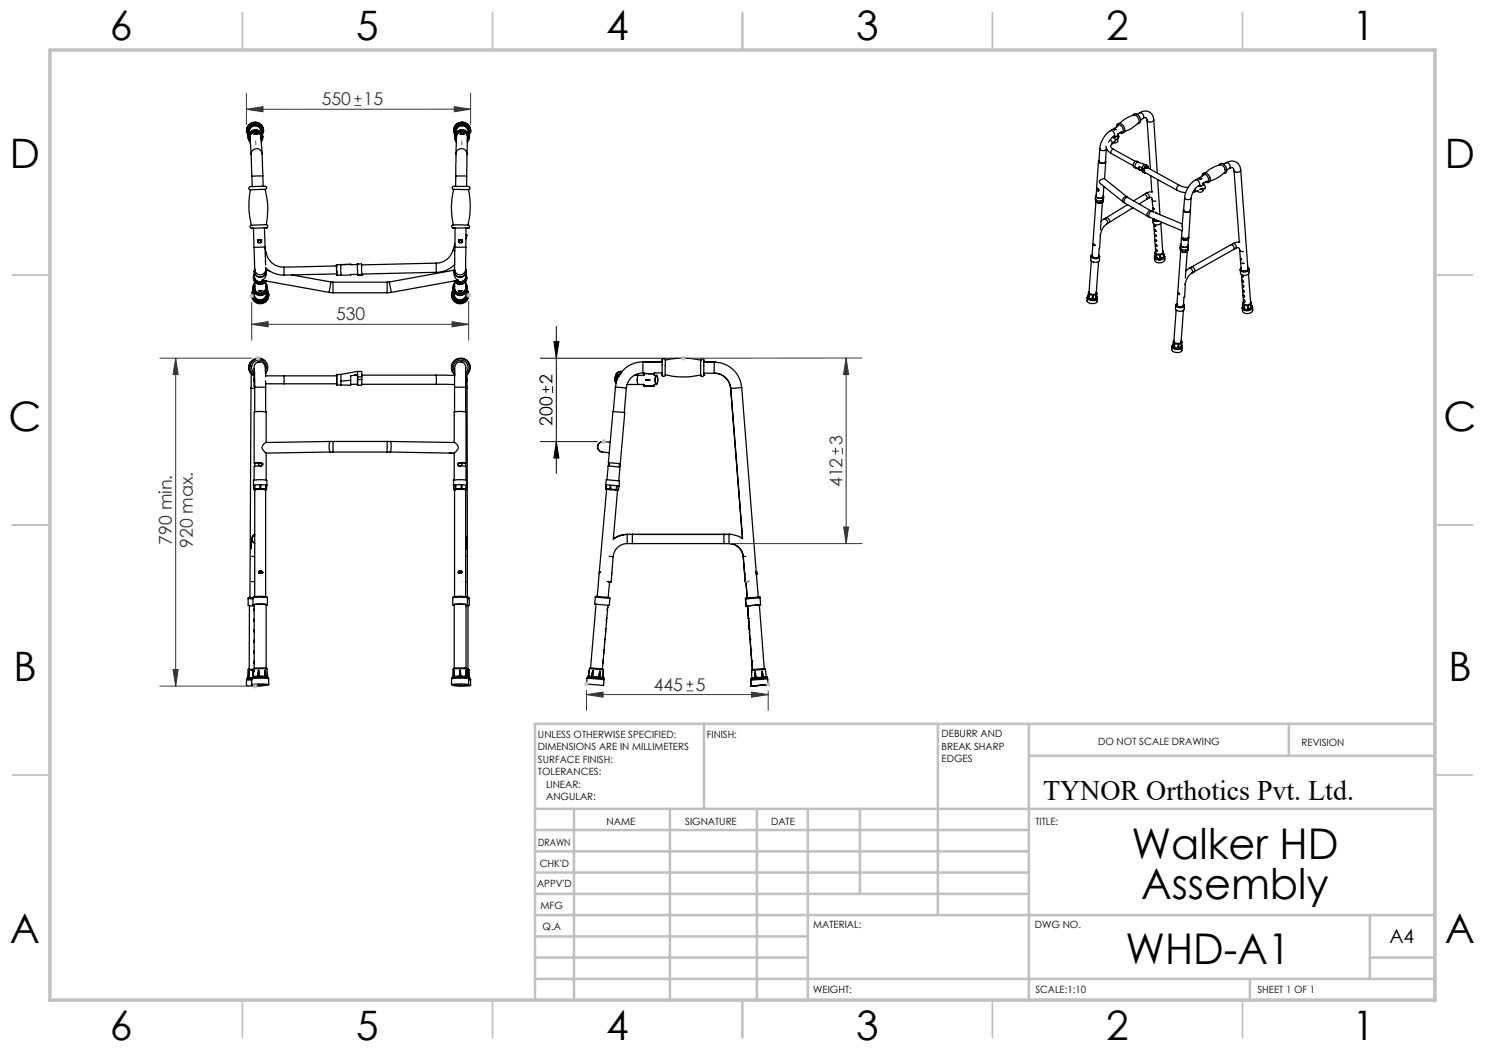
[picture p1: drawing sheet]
<svg xmlns="http://www.w3.org/2000/svg" width="297mm" height="210mm" viewBox="0 0 297 210" stroke-linecap="round" stroke-linejoin="round" font-family="sans-serif">
<defs><g id="words">
<g font-size="8.5">
<text x="226.3" y="171.8">Walker HD</text>
<text x="228.2" y="179.9">Assembly</text>
<text x="225.1" y="192.7">WHD-A1</text>
</g>
<g font-size="8.1">
<text x="22" y="8">6</text>
<text x="71.2" y="8">5</text>
<text x="121.2" y="8">4</text>
<text x="171.2" y="8">3</text>
<text x="221.2" y="8">2</text>
<text x="270.5" y="8">1</text>
<text x="2" y="33.6">D</text>
<text x="289" y="33.6">D</text>
<text x="1.7" y="86.1">C</text>
<text x="288.7" y="86.1">C</text>
<text x="2.7" y="136.1">B</text>
<text x="289.7" y="136.1">B</text>
<text x="2" y="188.6">A</text>
<text x="289" y="188.6">A</text>
<text x="22" y="208">6</text>
<text x="71.2" y="208">5</text>
<text x="121.2" y="208">4</text>
<text x="171.2" y="208">3</text>
<text x="221.2" y="208">2</text>
<text x="270.5" y="208">1</text>
</g>
<text font-size="5.6" x="208.6" y="160">TYNOR Orthotics Pvt. Ltd.</text>
<text font-size="3.9" x="277.9" y="188.5">A4</text>
<g font-size="3.5" fill="#353535">
<text x="64.3" y="21.1">550</text>
<text x="72.7" y="21.1">15</text>
<text x="67.2" y="64.1">530</text>
<text x="168.5" y="89.1" transform="rotate(-90 168.5 89.1)">3</text>
<text x="168.5" y="97.4" transform="rotate(-90 168.5 97.4)">412</text>
<text x="34.3" y="108.9" transform="rotate(-90 34.3 108.9)">790 min.</text>
<text x="38.5" y="109.6" transform="rotate(-90 38.5 109.6)">920 max.</text>
<text x="130.8" y="138.1">445</text>
<text x="139.1" y="138.1">5</text>
</g>
<g font-size="3.5">
<text x="110.5" y="76.8" transform="rotate(-90 110.5 76.8)">2</text>
<text x="110.5" y="85.1" transform="rotate(-90 110.5 85.1)">200</text>
</g>
<g font-size="2">
<text x="107.6" y="147.6">UNLESS OTHERWISE SPECIFIED:</text>
<text x="141.4" y="147.6">FINISH:</text>
<text x="188.3" y="147.5">DEBURR AND</text>
<text x="188.3" y="150">BREAK SHARP</text>
<text x="219.6" y="149">DO NOT SCALE DRAWING</text>
<text x="260.3" y="149.2">REVISION</text>
<text x="107.6" y="150.1">DIMENSIONS ARE IN MILLIMETERS</text>
<text x="107.6" y="152.6">SURFACE FINISH:</text>
<text x="107.6" y="155.1">TOLERANCES:</text>
<text x="188.3" y="152.5">EDGES</text>
<text x="109.2" y="157.6">LINEAR:</text>
<text x="109.2" y="160.1">ANGULAR:</text>
<text x="121.3" y="165">NAME</text>
<text x="137" y="164.9">SIGNATURE</text>
<text x="154.2" y="164.9">DATE</text>
<text x="207.1" y="164.9">TITLE:</text>
<text x="107.6" y="169.1">DRAWN</text>
<text x="107.9" y="173.3">CHK'D</text>
<text x="107.4" y="177.4">APPV'D</text>
<text x="108.1" y="181.8">MFG</text>
<text x="108.5" y="186">Q.A</text>
<text x="162.6" y="185.5">MATERIAL:</text>
<text x="207" y="185.5">DWG NO.</text>
<text x="162.6" y="198.5">WEIGHT:</text>
<text x="207.1" y="198.6">SCALE:1:10</text>
<text x="251.5" y="198.6">SHEET 1 OF 1</text>
</g>
</g></defs>
<g fill="none" stroke="#000" stroke-width=".25">
<path d="M49.6 25.1a1.72 1.72 0 0 1 2-.6 1.72 1.72 0 0 1 1.1 1.8 1.69 1.69 0 0 0-1.8-1.8 1.69 1.69 0 0 0-1.5 2 1.82 1.82 0 0 1 .2-1.4zM49.7 26.9h.1M49.7 25.6l-.2 .7 .2 .6M49.7 25.6h.1M49.8 25.4v.3l-.1-.1M49.8 25.4v.1M49.8 25.5l-.1 .1M49.8 25.5h.1M49.8 25.4l-.1 .2M49.8 26.4v.3a1.22 1.22 0 0 1 1.1-1.5 1.22 1.22 0 0 1 1.3 1.3M50 27.3l.2 3.6M50.1 38a15 15 0 0 0 .2 7 .32 .32 0 0 0-.3 .4 .32 .32 0 0 0 .3 .3"/>
<path d="M50.2 30.9l.2 4.3M50.4 35.2v2.1M50.8 26.9h.1M50.9 24.8l-.6 .2-.5 .4M50.9 24.8l.1 .2 .2-.2M50.9 24.8h.1M50.9 24.8h.3M50.9 26.8h.4M50.9 26.8l-.1 .1M50.9 26.8h.1M50.9 24.8h.2M51 24.8v.2l.1-.2"/>
<path d="M51 24.8h.1M51.1 24.8h.1M51.2 24.8l.7 .3 .3 .3M51.2 24.8h-.1M51.3 26.8h.1M51.4 26.8h.1M52.2 27.2l.2 3.6M52.2 25.4v.2h.2M52.2 25.4v.1M52.2 25.6h.1M52.2 25.4l.2 .2M52.2 27.7a1.12 1.12 0 0 0-1.2-1.3 1.12 1.12 0 0 0-1 1.4"/>
<path d="M52.2 26.3v.2M52.2 28.4a1.45 1.45 0 0 0-.2-2 1.45 1.45 0 0 0-2 .1 1.45 1.45 0 0 0 .1 2M52.2 27.4v.4a1.15 1.15 0 0 0-1.2-1.4 1.15 1.15 0 0 0-1 1.6v-.4M52.2 25.5l.1 .1M52.2 28.1a1.28 1.28 0 0 0-1.2-1.9 1.28 1.28 0 0 0-.9 2M52.3 25.6h.1M52.4 26.7a1.37 1.37 0 0 0-1.5-1.7 1.37 1.37 0 0 0-1.2 1.9M52.4 25.6l.1 .5-.1 .7M52.4 30.8l.2 4.4M52.4 26.8a1.53 1.53 0 0 0-1.5-2.1 1.53 1.53 0 0 0-1.2 2.3M52.4 30.8a1.1 1.1 0 0 0-1.1-1.1 1.1 1.1 0 0 0-1.1 1.2M52.5 26.9a1.63 1.63 0 0 0-1.6-2.3 1.63 1.63 0 0 0-1.2 2.6"/>
<path d="M52.6 27.4a1.47 1.47 0 0 0-1.6-1.4 1.47 1.47 0 0 0-1.4 1.6M52.6 35.2h-2.2M52.6 35.2v2M53 37.9a14.9 14.9 0 0 1 .2 7M53 37.9a.37 .37 0 0 0 .3-.5 .37 .37 0 0 0-.6-.2l-2.1 .1a.49 .49 0 0 0-.6 0 .49 .49 0 0 0-.1 .6l.2 .1M53 37.9l-2.9 .1M90.7 37.9a15.1 15.1 0 0 0 0 7.1M90.7 37.9a.33 .33 0 0 1-.3-.5 .33 .33 0 0 1 .5-.1h1.3a2.59 2.59 0 0 1 1.7 .1l.1 .3-.3 .2M90.7 37.9h3M90.9 27.5a1.47 1.47 0 0 1 1.5-1.6 1.47 1.47 0 0 1 1.4 1.6M91 27a1.64 1.64 0 0 1 1.5-2.4 1.64 1.64 0 0 1 1.3 2.5M91 26.9a1.54 1.54 0 0 1 1.4-2.2 1.54 1.54 0 0 1 1.4 2.2"/>
<path d="M91.1 26.7a1.38 1.38 0 0 1 1.4-1.7 1.38 1.38 0 0 1 1.2 1.8M91.1 25.6l-.2 .5 .2 .7M91.1 25.6h.1M91.2 35.2h2.1M91.2 35.2l-.1 2.1M91.2 25.6h-.1M91.2 30.8v4.4M91.2 25.5v.1M91.2 25.5l-.1 .1M91.2 24.9a1.75 1.75 0 0 1 2-.3 1.75 1.75 0 0 1 .9 1.8 1.7 1.7 0 0 0-1.6-1.9 1.7 1.7 0 0 0-1.8 1.8 1.76 1.76 0 0 1 .5-1.4zM91.2 30.8a1.11 1.11 0 0 1 1.1-1.1 1.11 1.11 0 0 1 1.1 1.2M91.2 27.4l.1 .4a1.17 1.17 0 0 1 1.1-1.5 1.17 1.17 0 0 1 1.1 1.6"/>
<path d="M91.2 25.4v.3l-.1-.1M91.2 25.4v.1M91.2 25.4l-.1 .2M91.2 26.3v.2M91.3 28.4a1.46 1.46 0 0 1 .1-2 1.46 1.46 0 0 1 2 0 1.46 1.46 0 0 1 .1 2.1M91.3 27.7a1.14 1.14 0 0 1 1.1-1.4 1.14 1.14 0 0 1 1.1 1.5M91.3 28.1a1.29 1.29 0 0 1 1.1-1.9 1.29 1.29 0 0 1 1.1 2M91.3 27.2l-.1 3.6M92 26.8h.1M92.2 26.8h-.2M92.2 26.8h.4M92.2 26.8h.1"/>
<path d="M92.3 24.8l-.6 .2-.5 .4M92.3 24.8l.1 .1 .1-.1M92.3 24.8h.1M92.3 24.8h.2M92.4 24.8h.1M92.4 24.8v.1l.1-.1M92.5 24.8h.1M92.5 24.8l.6 .2 .5 .4M92.6 26.8h.1M92.7 26.8h.1M93.3 35.2v2.1M93.4 30.9l-.1 4.3"/>
<path d="M93.5 27.3l-.1 3.6M93.6 27.5l-.1 .4M93.6 26.4v.2a1.21 1.21 0 0 0-1.2-1.4 1.21 1.21 0 0 0-1.2 1.3M93.6 25.4v.2h.1M93.6 25.4v.1M93.6 25.5l.1 .1M93.6 25.4l.1 .2M93.7 37.9a15.7 15.7 0 0 1-.1 7.1M93.7 25.6h.1M93.7 25.6l.2 .5-.1 .7M219.1 39.7v.4M219.1 39.2v.5a1.02 1.02 0 0 0 1.6 .2"/>
<path d="M219.2 39v.1a.7 .7 0 0 0 1 .6l.5-.3v-.3M219.4 37.9v-.2l-.1 .2 .3 .3M219.4 37.7l.1 .4h.1M219.5 37.7v.3l.2 .1M219.6 38.1h.1M219.6 38.1v.1M219.7 32.2l-.4 5.3 .4 .4-.1 .3M219.8 32.1a.64 .64 0 0 0 1 .6l.3-.3v-.2M219.8 32.2a.74 .74 0 0 0 .6 .5 .74 .74 0 0 0 .7-.4M220 29.7a.8 .8 0 0 0 1.3 .1M220 29.7l-.2 2.6M220.1 36.7l4.5 3.7"/>
<path d="M220.1 36.7a.47 .47 0 0 1-.2-.6 .47 .47 0 0 1 .5-.3l.5-.1 4.5 3.7M220.7 39.9l-.1 .4M220.7 39.3v.6M220.8 37.3l-.2 2a.86 .86 0 0 1-1.4-.1l.1-1.4M221.2 32.3l-.3 3.4M221.2 29.2l.3 .9 .7 .6M221.3 29.8l-.2 2.6M221.3 29.7v.1M222 28l.4 .3v.5M222.1 26.1a4.9 4.9 0 0 0-2.1 3.6M222.1 26.1a.75 .75 0 0 1 .7 1.2M222.2 30.7l4.4 2.4"/>
<path d="M222.4 28.8a.61 .61 0 0 0-.2 .6 .61 .61 0 0 0 .5 .5M222.5 27.5a.48 .48 0 0 1 .5 .2 .48 .48 0 0 1 0 .5l-.6 .6M222.7 27.3h.5l.4-.3-.3 .3zM222.7 25.9h.1M222.7 25.9l.2 .1 .2-.1M222.7 29.9a.55 .55 0 0 0-.5 .8M222.7 29.9l4.4 2.4M222.8 27.3l-.5 .3-.6 .8M222.9 25.7h.1M222.9 25.8h.1M222.9 25.7l-.2 .2M222.9 25.8l-.2 .1"/>
<path d="M222.9 25.7v.1M223 25.7l.1 .2M223 25.8l.1 .1M223 25.7v.1M223 27.1l-.2 .2M223.1 25.9h.1M223.3 25.4a.62 .62 0 0 1 .4-.7 .62 .62 0 0 1 .8 .3 .9 .9 0 0 1 .5 .9 .9 .9 0 0 1-.7 .8l-.3-.2M223.3 25.4l.1-.1a.54 .54 0 0 1 .5-.4 .54 .54 0 0 1 .5 .5l.2 .8-.3 .4-.3-.1M223.6 26.9l.2 .3v.3l-.2 .2M223.6 27.6l-.2 .2-.3 .2M223.7 25.2l-1.6 .9M223.9 24.7l.3-.2a4.4 4.4 0 0 1 2.9-1.4 1.09 1.09 0 0 1 .7 1 1.09 1.09 0 0 1-.8 1l-1 .8-1.1 .4"/>
<path d="M224.3 26.3l-.7 .5-.1 1.6-.3 .2h-.6M225.4 39.4l.2 .1M225.4 39.4a.7 .7 0 0 0-.7 .2 .7 .7 0 0 0-.1 .8M225.6 39.5a.73 .73 0 0 0-.7 1.1M225.6 39.5l4.6 2.6M226.5 23.1a.75 .75 0 0 1 .8-.4 .75 .75 0 0 1 .6 .6 .78 .78 0 0 1 .2 .9 .78 .78 0 0 1-.6 .5M227 33.4l.1 .2M227 33.4l.8 .4M227.1 33.6l.9 .4M227.7 32.4l-.5 .2-.2 .8M227.7 32.4l-.3-.2a.78 .78 0 0 0-.7 1.2l.4 .2M227.7 32.4l1.4 .5"/>
<path d="M227.8 33.8l.1 .2h.2M227.9 33.3v.6l.2 .1M227.9 33.9l.5 .3M227.9 22.6a1.74 1.74 0 0 1 1.9-.2 1.74 1.74 0 0 1 1 1.6M227.9 22.6a.76 .76 0 0 1 .7 1.1M227.9 22.6l-.5 .3M228.4 34.1l.1 .3M228.4 33.8l.4 .2M228.4 34.1l.4 .1M228.4 33.8v.3M228.5 33.5l-.1 .3M228.5 33.5l-.6-.2-.1 .5"/>
<path d="M228.5 34.4l.4 .2M228.6 23.7a.43 .43 0 0 1 .6-.2 .43 .43 0 0 1 .2 .6M228.6 23.7l-.5 .3M228.7 38.9a.62 .62 0 0 1 .6 1M228.7 38.9l-2 1.3M228.8 34.2v.3l.3 .1M228.8 34v.2M228.8 34.2h.1M228.8 34.2v.3h.3M228.8 34.4l6.6 3.7M228.9 33.6h.1M229 33.4l.1 .1"/>
<path d="M229 33.4h.1M229.1 33.4h.1M229.1 33.4v.1M229.2 33.5h-.1M229.2 32.9l-.5 .2-.2 .4M229.2 38.7a.62 .62 0 0 1 .6 .9M229.2 32.9l.3 .3M229.2 38.7l-.5 .2M229.2 33.4v-.2l-.3 .4-.1 .4M229.2 33.5h-.2M229.2 33.5h.1M229.2 33.4v.1"/>
<path d="M229.2 33.4v-.2h.2l.2 .3M229.2 33.4l.1 .1M229.3 33.4l6.6 3.7M229.3 33.3l.3 .2M229.3 33.5h.1M229.3 33.5l-.2 .2-.2-.1M229.3 39.9l-1.5 .9M229.4 24.1l.7 9.8M229.6 33.5v.1M229.7 33.6a.38 .38 0 0 0-.3-.5 .38 .38 0 0 0-.5 .4l-.1 .5M229.8 39.6a.37 .37 0 0 1 .4-.1 .37 .37 0 0 1 .2 .4M229.8 39.6l-.5 .3"/>
<path d="M230.2 35.2l.2 3.2M230.4 39.9l.2 2.5M230.4 39.9l.2 .3h.6M230.5 38.4h-.5l-.8 .3M230.8 24a.74 .74 0 0 1-.7 .4 .74 .74 0 0 1-.7-.3M230.8 24l.7 10.6M231.5 35.9l.5 7M235.4 38.1l1.7 .5M235.9 37.1l.7 .3 1 .1M235.9 37.1a.63 .63 0 0 0-.5 1M236.9 39.5a.8 .8 0 0 0 1.3 .1M236.9 39.5l-.2 2.6"/>
<path d="M238.2 39.6l-.1 2.6M239 38.3l-.4 .1M239 37.8v.5M239.1 36a4.7 4.7 0 0 0-2.2 3.5M239.1 36a.73 .73 0 0 1 .7 1.1M239.7 38.1l-.7 .2M239.8 35.7h.1M239.8 37.1a3.6 3.6 0 0 0-1.6 2.5M239.8 35.7l.2 .2 .2-.1M240 35.6h.1M240 35.6l-.2 .1M240 37l-.2 .1"/>
<path d="M240 35.6l.2 .1M240.2 35.7v.1M240.2 35.7h.1M240.5 35.2a.61 .61 0 0 1 .4-.7 .61 .61 0 0 1 .7 .4 1 1 0 0 1 .1 1.6l-.6-.1M240.5 35.2l.1-.3a.97 .97 0 0 1 1.1 1.3 .32 .32 0 0 1-.5 .2M240.5 37.7l-.5 .1M240.6 36.9l-.4 .3h-.5M240.6 36.9v.2M240.6 36.7a.84 .84 0 0 1 .3 1l-.3 .1v.3a.74 .74 0 0 1-1.2 .1M240.6 36.6v.3M240.6 36.7h.1M240.8 35l-1.7 1"/>
<path d="M241.1 34.6l1-.8 1.1-.6a1.12 1.12 0 0 1 1.3-.1 1.12 1.12 0 0 1 .5 1.2l-.7 .8-1.1 .7-1.2 .4M241.4 36.2l-.8 .4M243.8 33a.71 .71 0 0 1 .7-.3 .71 .71 0 0 1 .6 .6 .79 .79 0 0 1 .3 .8 .79 .79 0 0 1-.7 .6M245.3 32.6a1.81 1.81 0 0 1 1.8-.2 1.81 1.81 0 0 1 1 1.6M245.3 32.6a.75 .75 0 0 1 .6 1.1M245.3 32.6l-.6 .2M245.9 33.7a.5 .5 0 0 1 .6-.2 .5 .5 0 0 1 .3 .6M245.9 33.7l-.5 .3M246.8 34.1l1.1 14.4M248.1 34a.76 .76 0 0 1-1.3 .1M248.1 34l1.5 19.9M50.3 45.7l.4-.1 .1 3.9"/>
<path d="M50.3 58.8a1.71 1.71 0 0 0 1.7 1.9 1.71 1.71 0 0 0 1.7-1.9M50.3 58.8a1.7 1.7 0 0 0 1.7 1.8 1.7 1.7 0 0 0 1.7-1.8M50.6 57.5a1.45 1.45 0 0 0 1.4 1.6 1.45 1.45 0 0 0 1.5-1.6M50.6 59.2h.1M50.6 59.2l.1 .2M50.6 59.3l.1 .1M50.6 58l-.3 .8M50.7 59.4l.3 .6 .6 .3M50.7 58.1a1.63 1.63 0 0 0 1.4 2.5 1.63 1.63 0 0 0 1.3-2.5M50.7 59.2v.2M50.7 59.2h.1M50.7 55.5a1.34 1.34 0 0 0 1 1.3 1.34 1.34 0 0 0 1.5-.6"/>
<path d="M50.7 59.2v.1M50.7 58.2a1.53 1.53 0 0 0 1.3 2.3 1.53 1.53 0 0 0 1.4-2.3M50.7 58.3l-.1 .9M50.7 58.3a1.38 1.38 0 0 0 1.3 1.8 1.38 1.38 0 0 0 1.3-1.8M50.8 49.5l.1 4.4M50.8 54.9a1.34 1.34 0 0 0 .6 1.7 1.34 1.34 0 0 0 1.8-.4M50.8 55.2a1.22 1.22 0 0 0 .8 1.4 1.22 1.22 0 0 0 1.4-.4M50.8 54.3v.9a1.24 1.24 0 0 0 1.6 1.1M50.8 55.2a1.18 1.18 0 0 0 1.4 1.2M50.8 58.8v-.3a1.22 1.22 0 0 0 1.2 1.5 1.22 1.22 0 0 0 1.2-1.5v.3M50.9 56.6a1.45 1.45 0 0 0 .1 2 1.45 1.45 0 0 0 2 0 1.45 1.45 0 0 0 .1-2M50.9 57.1a1.15 1.15 0 0 0 1.1 1.6 1.15 1.15 0 0 0 1.1-1.6"/>
<path d="M50.9 57.2v.3M50.9 57.3a1.12 1.12 0 0 0 1.1 1.4 1.12 1.12 0 0 0 1.1-1.4M50.9 53.9a1.18 1.18 0 0 0 1.1 1.6 1.18 1.18 0 0 0 1.1-1.6M50.9 54.1a1.12 1.12 0 0 0 1.1 1.3 1.12 1.12 0 0 0 1.1-1.3M50.9 56.8a1.29 1.29 0 0 0 1.1 2 1.29 1.29 0 0 0 1.1-2M50.9 53.9a1.09 1.09 0 0 0 1.1 1.1 1.09 1.09 0 0 0 1.1-1.1M50.9 53.9v.6M50.9 56.3v1.5M51.6 48.2a.29 .29 0 0 1 .3-.2 .29 .29 0 0 1 .3 .2 .29 .29 0 0 1-.3 .3M51.6 48.3l.2 .2M51.6 48.1a.29 .29 0 0 1 .4-.1 .29 .29 0 0 1 .1 .4M51.6 47.9v.6l.6-.1"/>
<path d="M51.6 47.9h.5M51.6 48h.1M51.6 47.9v.1M51.8 58.1l.1 .1M51.8 58.2h.1M51.8 58.1v.1M51.9 58.2h.3M51.9 58.2h.1M52.1 47.9l.1 .1M52.1 47.9h.1M52.2 48.4v.1M52.2 48.4h.1"/>
<path d="M52.2 48h.1M52.2 48v.4M52.2 56.4h.1M52.2 58.2h.1M52.4 58.1l-.2 .1M52.4 58.1h.1M52.4 56.3h.1M52.4 56.3l-.2 .1M53 49.4l.1 3.6M53 60l-.5 .3-.7 .1M53 59.9v.1M53 59.9h.1"/>
<path d="M53 49.4l-2.2 .1M53 49.7l.3 1M53.1 53.9v-.4a5.1 5.1 0 0 0 3.7 1.5M53.1 57.2l.1 .3M53.1 59.9h.1M53.1 59.9v-.1l-.1 .1M53.1 59.9h-.1M53.1 53.9v.6M53.1 56.3v1.5M53.2 59.8h-.1l-.1 .2M53.2 59.8l-.1 .1M53.2 59.8l-.2 .2"/>
<path d="M53.2 54l.7 .2M53.2 44.9l-2.9 .1M53.2 54.3a1.55 1.55 0 0 1-.7 1.7l13.3 2.5M53.3 44.9a.32 .32 0 0 1 .3 .4 .32 .32 0 0 1-.3 .3M53.3 50.7a3.5 3.5 0 0 0 3.5 2.7M53.3 45.6l-3 .1M53.3 45.6h-.4l.1 3.8M53.3 45.6h.1M53.3 50.7l-.2 .1M53.4 58.3v.1M53.4 58.4l.1 .2M53.4 58l.3 .8"/>
<path d="M53.5 58.6v.7l-.3 .5M56.8 53.4v1.6M58.3 55l7.9 1.4M65.8 58.5l.8 .1M66.2 56.4h.4M66.2 56.4l-.4 2.1M66.6 56.4v2.2M66.6 56.4h10.8M66.6 58.6h10.8M67.3 52.9v2.2v-.3M67.3 52.9v.3M67.3 53.2v-.2v2v-.2"/>
<path d="M67.3 53.2l-10.5 .2M67.3 54.8l-10.5 .2M68.1 52.9l.1 2.1M68.1 52.9h-.8M68.1 52.9h.1M68.2 55l-.9 .1M70.1 52.9h.1M70.1 52.9h-2M70.1 52.9h1.4M71.5 52.9v2M71.5 52.8h.8l.1 2.2M71.5 52.8v.1"/>
<path d="M71.5 52.9h.1M71.5 52.8h.1M71.5 54.9h-1.4a1.28 1.28 0 0 1-1.2 .1h-.7M71.5 54.9v.1M71.5 54.9h.1M71.5 55h.1M72.4 55h.1M72.4 55h-.9M77.4 56.4v2.2M77.9 56.4h-.5M77.9 56.4l.3 2.1M78.2 58.5l-.8 .1"/>
<path d="M87.2 52.6l.1 1.9M87.2 52.6l-14.9 .4M87.3 54.5l-14.9 .3M90.3 58.8a1.71 1.71 0 0 0 1.7 1.9 1.71 1.71 0 0 0 1.7-1.9M90.3 58.8a1.7 1.7 0 0 0 1.7 1.8 1.7 1.7 0 0 0 1.7-1.8M90.6 57.5a1.47 1.47 0 0 0 1.4 1.6 1.47 1.47 0 0 0 1.5-1.6M90.6 50.1a3.6 3.6 0 0 1-3.4 2.5M90.6 58l-.3 .8M90.6 50.1l.3 .1M90.6 45l-.3 .2 .1 .3 .2 .1M90.6 45.6h3M90.6 45.6h.1"/>
<path d="M90.6 58.1a1.63 1.63 0 0 0 1.4 2.5 1.63 1.63 0 0 0 1.4-2.5M90.7 45h2.4a.51 .51 0 0 1 .5 0 .51 .51 0 0 1 .3 .4l-.3 .2M90.7 45.6h.3v3.8M90.7 58.3l-.1 .8 .1 .4M90.7 58.3h.1M90.7 58.2a1.54 1.54 0 0 0 1.3 2.3 1.54 1.54 0 0 0 1.4-2.3M90.7 59.5h.1v.3M90.7 59.5v.1M90.7 59.5l.1 .3M90.7 59.6l.1 .1M90.7 58.3a1.37 1.37 0 0 0 1.3 1.8 1.37 1.37 0 0 0 1.3-1.8M90.7 59.6h.1"/>
<path d="M90.8 59.6v.1M90.8 59.6h.1M90.8 59.7v.1M90.8 59.7h.1M90.8 59.8l.4 .3 .7 .3M90.8 54.3a1.55 1.55 0 0 0 .8 1.7l-13.4 2.5M90.8 58.8v-.3a1.21 1.21 0 0 0 1.2 1.5 1.21 1.21 0 0 0 1.2-1.5v.3M90.8 54l-12.9 2.4M90.9 56.6a1.46 1.46 0 0 0 .1 2 1.46 1.46 0 0 0 2 0 1.46 1.46 0 0 0 .1-2M90.9 57.1a1.17 1.17 0 0 0 1.1 1.6 1.17 1.17 0 0 0 1.1-1.6M90.9 57.2v.3M90.9 57.3a1.14 1.14 0 0 0 1.1 1.4 1.14 1.14 0 0 0 1.1-1.4"/>
<path d="M90.9 53.9a1.19 1.19 0 0 0 1.1 1.6 1.19 1.19 0 0 0 1.1-1.6M90.9 54.1a1.13 1.13 0 0 0 1.1 1.3 1.13 1.13 0 0 0 1.1-1.3M90.9 56.8a1.3 1.3 0 0 0 1.1 2 1.3 1.3 0 0 0 1.1-2M90.9 53.9a1.11 1.11 0 0 0 1.1 1.1 1.11 1.11 0 0 0 1.1-1.1M90.9 53.9v.6M90.9 56.3v1.5M90.9 52.9a5.2 5.2 0 0 1-3.6 1.6M91 49.4l-.1 4.5M91 49.4l2.2 .1M91 48.7l-.4 1.4M91.6 56.3l.2 .1M91.6 56.3h.1"/>
<path d="M91.7 58.1l.1 .1M91.7 58.1h.1M91.8 48.4h.1M91.8 48.4v.1M91.8 48h.1M91.8 48v.4M91.8 48.2h.1M91.8 48.2v.1M91.8 48.2a.28 .28 0 0 1 .4-.2 .28 .28 0 0 1 .2 .4M91.8 48.2a.27 .27 0 0 1 .3-.2 .27 .27 0 0 1 .3 .3M91.8 58.2h.4M91.8 56.4h.1"/>
<path d="M91.8 58.2h.1M91.9 47.9h.4M91.9 47.9l-.1 .1M91.9 47.9h.1M92.2 58.2h.1M92.3 47.9l.1 .6-.6-.1M92.3 47.9h.1M92.3 47.9l.1 .1M92.4 48.2a.29 .29 0 0 0-.5-.2 .29 .29 0 0 0 .1 .5M92.4 48.3l-.3 .2M92.4 48.2a.29 .29 0 0 0-.4-.2 .29 .29 0 0 0-.2 .3M92.4 58.1l-.2 .1"/>
<path d="M92.4 58.1h.1M92.4 48.4h.1M93.1 57.2l.1 .3M93.1 53.9v.6M93.1 56.3v1.5M93.2 49.5l-.1 4.4M93.2 55.2a1.19 1.19 0 0 1-.7 1.4 1.19 1.19 0 0 1-1.4-.4M93.2 54.9a1.32 1.32 0 0 1-.5 1.7 1.32 1.32 0 0 1-1.8-.4M93.2 47l.2 .1-.2 .7M93.2 54.3v.9a1.22 1.22 0 0 1-1.4 1.2M93.2 55.2a1.17 1.17 0 0 1-1.4 1.2M93.2 59.8l-.4 .4-.6 .2"/>
<path d="M93.2 59.6v.2M93.2 59.6h.1M93.3 59.5h.1M93.3 59.5l-.1 .1M93.3 55.5a1.33 1.33 0 0 1-.9 1.3 1.33 1.33 0 0 1-1.6-.6M93.3 58.3l.2 .4-.2 .8M93.3 59.5h-.1v.3M93.3 59.5l-.1 .3M93.3 58.3h.1M93.5 58l.2 .8M93.6 45.6h-.4v3.9M93.6 45.6h.1"/>
<path d="M217.5 59.5l-.1 .6a1.25 1.25 0 0 0 2 .1l.1-.6M217.5 59.5a1.22 1.22 0 0 0 2 .1M217.6 59.2l-.1 .3M217.6 59.2a.75 .75 0 0 0 .3 .7 .75 .75 0 0 0 .8 .1l.7-.2v-.5M217.6 59.2a.81 .81 0 0 0 1.2 .7l.5-.1 .1-.4M217.7 59.5l.1-.6v.7M217.7 59.5l.1 .1M217.7 59.5h.1M217.7 58.5l-.1 .8 .1 .2M217.7 58.5a1 1 0 0 0 1.7 .1M217.8 59.6l.6 .2M217.8 59.6h.1"/>
<path d="M217.8 59.4v-.5l-.1 .6M217.8 59.2v.4M217.8 59h.1M217.8 58.3l-.1 .2M217.8 58.4a.77 .77 0 0 0 1.3 .4l.2-.3M218.2 51.2l-.1 .7a1.07 1.07 0 0 0 1.8 .2v-.7M218.2 51.2a1.04 1.04 0 0 0 1.7 .2M218.3 52.2l-.5 6.2M218.4 51.2h.1M218.4 50.9l-.2 .3M218.4 51a.75 .75 0 0 0 1.3 .4v-.3M218.4 59.8l.1-.6 .1 .6"/>
<path d="M218.4 59.8h.2M218.4 51.3h.1M218.4 50.9l-.1 .2a.84 .84 0 0 0 .7 .5 .84 .84 0 0 0 .8-.4l-.1-.2M218.5 59.8h-.1M218.5 59.8v-.6v.6M218.5 59.8h.1M218.7 48.9v.1M218.7 48.9h.1M218.7 48.9l.1 .1M218.7 48.8h.1M218.7 48.8v.1M218.7 48.8l.3 .2-.1 .1"/>
<path d="M218.7 49l.2 .1M218.8 49l.1 .1M218.8 49h-.1M218.9 49.1h.1M219.1 40.1l.2 .4M219.1 40.1l.2 .3M219.2 40.3l-.8 11M219.2 59.6l-.6 .2M219.2 59.6h.1M219.3 59.6h.1M219.3 58.4l.1 .2M219.3 59.6v-.6l-.1 .6"/>
<path d="M219.3 40.4v-.3l.1 .4M219.3 40.4l.1 .1M219.3 59.6h-.1M219.4 40.5l.6 .1M219.4 59.3l.1 .3M219.4 40.5h.1M219.4 58.6l-.1 1M219.7 52.3l-.4 6.3M219.7 51l.2 .4M220.1 40.6h.1M220.1 40.6v-.4l-.1 .4M220.1 46.9l-.4 4.4"/>
<path d="M220.1 46.9l-.1 .2M220.5 40.5l-.4 5.4M220.6 40.3l-.5 .3M220.6 40.3l.1-.4-.1 .4M220.6 40.3v.1M220.6 40.3h.1M220.8 43.8l-.6 .5M220.8 43.8a.64 .64 0 0 1 .6 1M221.2 43.6a.64 .64 0 0 1 .6 .9M221.2 43.6l-.4 .2M221.8 44.5l-.4 .3a3.1 3.1 0 0 0-1.3 2.1M224.6 40.4l.3 .2"/>
<path d="M224.9 40.6l4.6 2.6M225.5 40.9l-4.3 2.7M226.6 41.5l-4.8 3M229.5 43.2l.4 .2M229.9 43.4l6.5 2.7M230.2 42.1l.2 .2M230.2 42.1a.76 .76 0 0 0-.7 1.1M230.4 42.3a.83 .83 0 0 0-.5 1.1M230.4 42.3l6.1 2.5M230.5 43.8h.1M230.5 43.7v.1M230.5 43.8l.1 .7a.98 .98 0 0 0 1.7-.1"/>
<path d="M230.5 43.8l.4 .4h.9M230.6 43.7l.3 .4h.7M230.6 41.7l.2 .2zM230.7 41.7v.1M230.7 43.8l.3 .3h.5M230.7 43.8l.1 .1M230.8 41.8l-.1-.1 .1 .2-.1-.1M230.8 41.8h.1M230.8 44.8l.3 5.6M230.8 41.8h-.1M230.9 51.4h.1M230.9 44.9l.1 .4h.1"/>
<path d="M230.9 46h.2l.1 .3-.2-.1zM231 45.9v.3h.2M231 50.5v.8l.2 .3M231 46.9v.2l.2 .1M231.1 47.9l.2 .2v.2l-.2-.2zM231.1 50.2l-.1 .3M231.1 48.9l.2 .1 .1 .2zM231.1 47.9v.2l.2 .1M231.2 49.9l.3 .2-.1 .1zM231.2 48.9v.2l.2 .1M231.2 51.6l.1-.6v.6M231.2 51.6h.1"/>
<path d="M231.2 49.9l.2 .3zM231.2 49.9l.3 .3M231.3 51.4v.2M231.3 51.6l.8 .1M231.3 51.6h.1M231.3 51.5l-.1-.5v.6M231.4 42.6h-.2M231.4 50.2h.1M232.1 51.7h.1M232.1 51.7v-.6l.1 .6M232.2 51.7h.1M232.2 44.7l.4 5.6"/>
<path d="M232.2 51.7l-.1-.6v.6M232.2 51.7h-.1M232.6 50.2l.1 .2M232.6 50.3a.76 .76 0 0 1-.7 .5 .76 .76 0 0 1-.8-.4M232.7 50.7v.1M232.7 50.8v.5M232.7 50.8h.1M232.7 50.4l.1 .9M232.7 50.4a.9 .9 0 0 1-.8 .6 .9 .9 0 0 1-.9-.5M232.7 51.3l-.5 .4M232.7 51.3h.1M232.8 51.3l-.1-.6v.6"/>
<path d="M232.8 51.3h-.1M232.8 51a.87 .87 0 0 1-.5 .8 .87 .87 0 0 1-.9-.1l-.4-.2v-.4M232.9 51.3l-.1-.3a.73 .73 0 0 1-.2 .8 .73 .73 0 0 1-.8 .1l-.8-.3v-.5l-.1 .3M232.9 51.3l.1 .5a1.14 1.14 0 0 1-1 .8 1.14 1.14 0 0 1-1.1-.6v-.6M232.9 51.3a1.13 1.13 0 0 1-1 .7 1.13 1.13 0 0 1-1-.6M235.6 58.6l.3 .1-.1 .2M235.6 58.7l.1 .1M235.6 58.6v.1M235.6 58.6h.1M235.6 58.7h.1M235.7 58.8l.1 .1M235.7 58.6h.1"/>
<path d="M235.7 58.7v.1M235.7 58.6v.1M235.7 58.8h.1M236 49.6h.1M236 49.6l.1 .3M236.1 49.9l.3 .4M236.1 49l-.1 .5a1.01 1.01 0 0 0 1.7 .1M236.1 50.2l-.7 10.8M236.2 48.8v.1a.41 .41 0 0 0 0 .4 .41 .41 0 0 0 .5 .2h.5l.4-.2v-.4M236.4 47.7v.1M236.4 47.5v.2M236.4 47.5h.1"/>
<path d="M236.4 46.1l-.2 2.9a.86 .86 0 0 0 1.4 .1l.1-1.4M236.4 50.3v-.4l.1 .4M236.4 50.3h.1M236.4 47.8h.1M236.4 47.7h.1M236.5 50.3l.6 .1M236.5 47.5v.4l.2-.1-.1-.2M236.5 47.5l-.1 .2 .2 .2M236.7 42l-.3 4.1M236.7 41.9a.63 .63 0 0 0 .4 .6 .63 .63 0 0 0 .7-.1l.3-.2v-.2M236.7 42a.72 .72 0 0 0 .7 .4 .72 .72 0 0 0 .7-.4M236.8 59.5l-.1 1.7"/>
<path d="M237.1 56.8l-.2 2.5-.1 .2M237.1 56.8l-.1 .1M237.2 50.3v.1M237.2 50.3l.1-.3-.2 .4M237.5 50.2l-.4 5.4M237.6 50.1l-.4 .3M237.6 50.1l-.4 .2M237.6 49.7v.4M237.7 47.6a.69 .69 0 0 1-1.2 .3l-.1-.1M237.7 47.6a.77 .77 0 0 1-1.3 .2M237.7 47.6h.1M237.7 47.5l-.1 .3"/>
<path d="M237.7 47.5v.1M237.7 49.1v.5M237.9 53.6l-.7 .6M237.9 53.6a.64 .64 0 0 1 .5 1M238.1 42.1l-.4 5.3-.4 .3-.9-.2M238.3 53.4a.64 .64 0 0 1 .5 1M238.3 53.4l-.4 .2M238.4 54.6a3.1 3.1 0 0 0-1.3 2.2M238.8 54.4l-.4 .2M246.2 49a.61 .61 0 0 1 .5 .3 .61 .61 0 0 1 0 .6M246.2 49l-7.9 4.4M246.6 48.7a.65 .65 0 0 1 .6 1"/>
<path d="M246.6 48.7l-.4 .3M246.7 49.9l-7.9 4.5M247.2 49.7a.45 .45 0 0 1 .5-.1 .45 .45 0 0 1 .2 .4M247.2 49.7l-.5 .2M247.9 50l.2 2.4 .3 .3h.4M247.9 50l.3 .3h.5M248 48.5l-.5-.1-.9 .3M248 53.9l.1 .8 .4 .3M248.1 52.5l.1 1.5M248.2 51.8v.1M248.2 53.5l-.2 .4M248.2 53.9h.1"/>
<path d="M248.2 51.8v-.1l.1 .3M248.3 54.9l.4 5.7M248.4 55v.3l.2 .1M248.5 56v.3l.2 .1M248.6 58.1l.2 .1v.2zM248.6 57l.1 .4M248.6 59l.2 .1 .1 .3zM248.6 58l.2 .3M248.7 57.4h.1M248.7 59l.1 .3M248.7 60l.3 .2v.2l-.2-.1zM248.8 60l.1 .3"/>
<path d="M248.8 59.3h.1M249.6 53.4l.2 .4M249.6 53.6a.69 .69 0 0 1-.7 .6 .69 .69 0 0 1-.7-.4v-.1M249.6 53.8h.1M249.6 53.5a.53 .53 0 0 1-.1 .6 .53 .53 0 0 1-.6 .2l-.5-.1a.35 .35 0 0 1-.2-.6M249.6 53.8v.1M249.7 54.8l.4 5.7M249.8 53.8v.7a.94 .94 0 0 1-1.3 .5M249.8 53.8a1 1 0 0 1-1.8 .1M50.1 72.5a1.89 1.89 0 0 0 .2 2.3l-.1 2.8M50.2 77.6l-.2 41.9 .6 .1-.8-.1 .2-.1M50.2 77.6l.7 .1"/>
<path d="M50.8 75.7v.6M50.8 76h.1M50.8 77.2h.1zM50.8 74.7h.1M50.8 73.8v3.4M50.9 77.5h2.2M50.9 77.5v4.9M51.6 72.4h.1M51.6 60.3l.1-.2 .1 .3M51.6 60.3h.1M51.6 60.3l.2 .1M51.6 60.3l.1-.1 .1 .1"/>
<path d="M51.6 60.3h.2M51.7 72.4h-.1M51.7 72.4h.1M51.8 72.4a1.42 1.42 0 0 1 1.3 1.8v1.1M51.8 72.4h.1M51.8 60.3v.1M51.8 60.3h.1M51.8 72.4a1.22 1.22 0 0 0-.9 1.7v3.4M53 72.1a1.88 1.88 0 0 0-2.9 .3 1.88 1.88 0 0 0 .7 2.8M53.1 74.7a1.78 1.78 0 0 0-.2-2.6 1.78 1.78 0 0 0-2.6 .3 1.78 1.78 0 0 0 .5 2.6M53.1 74.2a1.47 1.47 0 0 0-.5-1.9 1.47 1.47 0 0 0-2 .3 1.47 1.47 0 0 0 .2 2M53.1 76.8h3.7"/>
<path d="M53.1 75.2h3.7M53.1 76.2v1.3M53.1 77.5v4.9M53.2 74.5l-.1 .2M56.8 75.2v1.6M56.8 75.2h10.5M56.8 76.8h10.5M67.3 74.9v2.1zM67.3 77h.9M67.3 74.9h.9M68.2 74.9v1.3M68.2 76.2v.8"/>
<path d="M70.1 76.1v.9h-1.9M70.1 76.9h1.4M70.1 76.1l-1.9 .1M70.9 75h.6M71.5 74.9v.1zM71.5 74.3v.6M71.5 74.9l-1.4 .3v.9M71.5 75.9h.1M71.5 74.9v.5M71.5 74.3h.8l.1 1.1M71.5 74.3l-3.3 .6M71.5 75.4v.5"/>
<path d="M71.5 75.4h.9M72.4 75.9h-.9v1.1v-1.1M72.4 75.9l-.1 1.1h-.8M72.4 75h14.8M72.4 76.9h14.8M72.4 75.4v.5M87.2 76.9h3.7M87.2 75l3.7 .1M87.2 75v1.9M90.9 77.5h2.2M90.9 77.5v4.9M90.9 74.8a1.78 1.78 0 0 1 0-2.6 1.78 1.78 0 0 1 2.6 .2 1.78 1.78 0 0 1-.4 2.6"/>
<path d="M90.9 74.9a1.88 1.88 0 0 1 0-2.8 1.88 1.88 0 0 1 2.8 .3 1.88 1.88 0 0 1-.6 2.7M90.9 74.4a1.46 1.46 0 0 1 .3-2 1.46 1.46 0 0 1 2 .1 1.46 1.46 0 0 1-.1 2M91.9 60.4l.1-.2 .2 .2M91.9 60.4h.1M91.9 60.4h.3M92 60.3v-.1l.1 .1M92 60.3h.1M92 60.4h.1M92 60.3v.1M92.1 60.3v.1M92.1 60.4h.1M92.4 72.4a1.36 1.36 0 0 0-1.5 1.9v3.2"/>
<path d="M92.4 72.4a1.52 1.52 0 0 1 .7 1.9v3.2M92.4 72.4l.1 .1M93.1 75.3a.94 .94 0 0 1 0 1.4M93.1 76v1.2M93.1 77.5v4.9M93.4 76.1v1.5M93.4 74.9v1M93.4 77.6l-.3 .1M93.4 77.6l.1 41.9M123 75.7l.2 .9-.2-.4M123 75.8v.4M123 75.6v.2"/>
<path d="M123.1 75.9h.1M123.1 75.9l.1 .6M123.1 75.9l.2 .6M123.1 75.4h.1M123.1 75.5l-.1 .7M123.1 77.4l2.2 .2M123.1 77.4l-.4 4.9M123.1 75.4v.5M123.2 75.9h.1M123.2 75.9l.1 .5M123.2 75.2h.1M123.3 75.2l-.1 .1"/>
<path d="M123.3 75v.2M123.4 74.9l.1 .2M123.4 74.9l.1-.1 .2 .3M123.5 75.1l-.3 .5M123.6 75.2l-.4 .3 .3-.3M123.7 75.1h-.2M123.8 75.1h.1M123.9 75.1l-.4 .2-.3 .5M123.9 75l-.2 .1M124 74.8v.1M124 74.8h.1M124 74.4v.4"/>
<path d="M124.1 74.6v-.2a.96 .96 0 0 0-.9 1v.5M124.2 74.3a1.08 1.08 0 0 0-1.1 1.1M124.2 74.4h.1zM124.2 74.4v.1M124.4 74.3a1.07 1.07 0 0 0-1.3 1.1M125.3 77.6l-.5 4.9M125.4 76.9h2.3M126.9 75.1h.8M127.7 75.1a1.63 1.63 0 0 0 0 1.8M127.7 75.1h1.1M127.7 76.9h1.1M128.6 74.6a3.3 3.3 0 0 0-3.3 3"/>
<path d="M128.6 74.6h.2v.5M128.6 72.4a5.5 5.5 0 0 0-5.5 5M128.6 72.4v2.2M128.6 72.4h.9M128.8 77.2h.1M128.8 74.7h.1M128.8 74.7h2zM128.8 77.2h2zM128.8 76.8v.4M129.1 76h.9M129.5 77.2h.6zM129.5 72.4h.1"/>
<path d="M129.5 72.4h.6M130 72.4h.1M130.1 72.4h.1M130.1 72.4h2.3M130.8 75.1h.5M130.8 76.9h.5M130.8 76.9v.3h-2M131.2 75.2a.98 .98 0 0 1 .3 1.2l-.1 .4a.32 .32 0 0 1-.3-.1 .32 .32 0 0 1 0-.4zM131.2 75.1a1.53 1.53 0 0 1 .1 1.8 1.08 1.08 0 0 1-.2-1.4zM132.4 74.6v.3M132.4 72a.32 .32 0 0 1 .4-.3 .32 .32 0 0 1 .3 .3M132.4 74.9l.2 .3"/>
<path d="M132.4 72.2v-.2v2.9M132.4 72.2v.2M132.4 74.6h-1.6v.5M132.7 71.7l-.2 .1-.1 .4M133.1 75a15.7 15.7 0 0 0 7.1 0M133.1 72a15.7 15.7 0 0 1 7.1 .1M133.1 75a.32 .32 0 0 1-.3 .3 .32 .32 0 0 1-.4-.3M133.1 75h.1M133.1 72v3M140.2 72a.32 .32 0 0 1 .3-.3 .32 .32 0 0 1 .3 .3M140.2 72.1l-.1 3 .2 .2M140.4 71.7l-.3 .4"/>
<path d="M140.8 75a.32 .32 0 0 1-.3 .3 .32 .32 0 0 1-.4-.3M140.8 74.9v-.3v.4M140.8 75h.1M140.8 74.6h2M140.8 72.1v2.9M140.8 72.1v.3M140.8 72.4h2M142.8 72.4l.4 .1M142.8 72.4a5.6 5.6 0 0 1 5.5 5.1M142.8 74.6a3.4 3.4 0 0 1 3.4 3.1M142.8 72.4h.1M142.8 72.4v2.2"/>
<path d="M143 74.6a3.3 3.3 0 0 1 3.1 3.1M146.1 77.7h.1M146.1 77.7l2.4 30M146.2 77.7l2.3 30M148.3 77.5l-2.1 .2M148.3 77.5l2.9 36.9M234.4 69.3v.6a1.26 1.26 0 0 0 2 .2v-.6M234.4 69.3a1.26 1.26 0 0 0 2 .2M234.4 69.3l.2-.3-.1 .1a1.02 1.02 0 0 0 1.6 .6l.3-.3-.1-.3 .1 .4M234.6 69.1l.2 .3M234.6 69a.76 .76 0 0 0 1.1 .7l.5-.1 .1-.5M234.7 68.3a1 1 0 0 0 1.6 .1"/>
<path d="M234.7 68.3l-.1 .8M234.8 69.4l.1-.5v.6M234.8 69.4l.1 .1M234.8 69.4h.1M234.8 68.2a.81 .81 0 0 0 .7 .5 .81 .81 0 0 0 .7-.4M234.8 68.1l-.1 .2M234.8 69.4v.1M234.8 69.5h.1M234.9 69.5l.7 .1M234.9 68.9l-.1 .6zM234.9 69.3l-.1 .2M235.2 61l-.1 .7a1.07 1.07 0 0 0 1.8 .2v-.8"/>
<path d="M235.2 61a1.03 1.03 0 0 0 1.7 .1M235.2 62l-.4 6.3M235.4 60.7h-.1a.62 .62 0 0 0 .3 .7 .62 .62 0 0 0 .7 0l.2-.1a.34 .34 0 0 0 .2-.5l.2 .3M235.4 60.7l-.2 .3M235.4 60.8a.74 .74 0 0 0 1.2 .4l.1-.3M235.6 69.6h.1M235.6 69.6l.1-.6v.6M235.7 69.6h.1M235.8 69.6l-.1-.6-.1 .6M235.8 69.6h-.2M236.2 68.2l.1 .2M236.3 69.3l-.5 .3"/>
<path d="M236.3 69.3v-.6v.6M236.3 69.3h.1M236.3 68.9v-.2v.6M236.3 68.4h.1M236.3 68.4v.9M236.7 61.1h.1M236.7 62.1l-.5 6.3M248.5 61.6h.1M248.6 61.2a.72 .72 0 0 0 .2 .8 .72 .72 0 0 0 .8 0l.8-.3-.1-.6 .2 .3M248.6 61.2l-.1 .4M248.6 60.6h.1M248.6 60.6v.8l.2 .3"/>
<path d="M248.7 60.4l-.1 .2M248.8 61.7v-.5l.1 .6M248.8 61.7l.1 .1M248.8 61.7h.1M248.8 61.5l.1 .2M248.8 61.7v-.5l.1 .5M248.9 61.8h.7M248.9 61.7v.1M248.9 60.3h.1M248.9 60.3l.1 .1M249.6 61.8h.1M249.7 61.8l-.1-.5 .1 .5"/>
<path d="M249.7 61.8h.1M249.8 61.8l-.2-.5v.5M249.8 61.8h-.2M250.1 60.3l.1 .2M250.1 60.4a.75 .75 0 0 1-.7 .6 .75 .75 0 0 1-.7-.5M250.2 60.9l.1 .6M250.2 60.9h.1M250.2 60.5l.1 .9M250.2 60.5a.9 .9 0 0 1-.8 .6 .9 .9 0 0 1-.8-.5M250.2 60.9l.1 .5M250.3 61.5l-.5 .3M250.3 61.4h.1"/>
<path d="M250.3 61.4l-.1-.6 .1 .7M250.3 61.4v.1M250.3 61.1a.92 .92 0 0 1-.5 .9 .92 .92 0 0 1-1-.1l-.3-.5 .1-.1M250.5 61.4v.6a1.15 1.15 0 0 1-.9 .7 1.15 1.15 0 0 1-1.1-.5v-.6M250.5 61.4a1.14 1.14 0 0 1-1 .8 1.14 1.14 0 0 1-1-.6M50.7 97.1l.9-.2 1.8 .2M50.7 97.1v-1l.8-.2 1.9 .2v1M50.7 97.1l.1 .8M50.8 97.9h.2M50.9 97.1h.1M50.9 97.1v.7M50.9 97.8l.1 .1"/>
<path d="M50.9 97.8l-.1 .1M50.9 92.6v.7M50.9 98v21.3M50.9 97.1l.1 .7M51 97.8l.1 .1M51 97.9h.1M51.1 97.9h.1M52 97.7v-.7h.1v.7M52 97.7l-1 .1M52 97.9h-.9M52 97.7v.2M52 97.9h.1"/>
<path d="M52.1 92.5a.34 .34 0 0 1 .3 .3 .34 .34 0 0 1-.3 .4M52.1 92.5a.34 .34 0 0 0-.4 .3 .34 .34 0 0 0 .3 .4M52.1 92.6l-.3 .2M52.1 92.6l.3 .1v.3M52.1 97.7l1 .1M52.1 97.7v.2M52.1 97.9h.1M52.2 92.5l-1.3 .2M52.2 92.5l.2 .2M52.2 92.5h.1M52.2 92.5l-1.4 .1 .1 .1M52.4 93l-.1 .2-1.5 .1v2.7"/>
<path d="M52.4 93l-.1 .2M52.4 93h.1M52.4 92.7h.1M52.4 92.7v.3M53 97.9h.1M53.1 97.8l-.1 .1h-.9M53.1 98v21.3M53.2 97.1h.1M53.2 97.8l-.1 .1M53.2 97.8l.1 .1M53.2 97.1l-.1 .7M53.2 88.5v-6.1h-2.3l-.1 10.2"/>
<path d="M53.2 90.6v5.4M53.2 97.1v.7M53.3 97.9l-.1 .1-.1-.1M53.4 97.1l-.1 .8M66 88.3h.6M66 88.3l-12.8 .2a1.05 1.05 0 0 0-.8 .9 1.05 1.05 0 0 0 .6 1l.2 .2M66 88.3a2.95 2.95 0 0 0 0 2.1M66 90.4h.6M66 90.4l-12.8 .2M66.6 88.3v2.1M66.6 88.3h10.8M66.6 90.4h10.8"/>
<path d="M77.4 90.4h.6M77.4 88.3h.7M77.4 88.3v2.1M78 90.4l11.9 .2M78.1 88.3l12.8 .2a1.04 1.04 0 0 1 .7 .9 1.04 1.04 0 0 1-.5 1l-.3 .2M78.1 88.3a2.89 2.89 0 0 1-.1 2.1M89.9 90.6h.4zM90.3 90.6h.5M90.7 97.1l.8-.2 1.8 .2M90.7 97.1v-1l.7-.2 1.9 .1v1.1M90.7 97.1l.1 .8M90.8 97.9l.1 .1"/>
<path d="M90.8 88.5v-6.1h2.4v10.2M90.8 90.6v5.4M90.9 98v21.3h2.2M90.9 98h.1M91 97h.1l.1 .8M91 97l.1 .8M91 97l.1 .1M91.1 97.8v.1M91.1 97.8l-.3 .1M91.1 97.9l-.2 .1M91.1 97.9h.1M91.2 97.8l.1 .1"/>
<path d="M91.3 97.9h.1M91.6 93l.2 .2 1.4 .1v2.7M91.6 92.7v.3M91.6 93h.1M91.6 92.7h.1M91.7 93l.1 .2M91.7 92.7v.3M91.8 92.5l1.3 .2M91.8 92.5l-.2 .2M91.8 92.5l-.1 .2M91.8 92.5h.1M92 92.5a.34 .34 0 0 1 .3 .3 .34 .34 0 0 1-.2 .4"/>
<path d="M92 92.5a.34 .34 0 0 0-.3 .3 .34 .34 0 0 0 .2 .4M92 92.6l-.3 .1v.2M92 92.6l.3 .2M92.2 97.9h.1M92.2 97.7l-1 .1M92.2 97.9h-.9M92.2 97.7v.2M92.4 97.9h.7M92.4 97.9h.1M92.4 97.7l.8 .1M92.4 97h-.1l-.1 .7M92.4 97.7v.2"/>
<path d="M92.4 97v.7M92.4 97h.1M93.1 97.9h.1M93.1 98h.1M93.1 98v21.3l.4 .2M93.1 92.6v.7M93.2 97.8l-.1 .1M93.2 97.8l-.1 .2M93.2 97.8l.1 .1M93.3 97.9l-.2 .1M93.3 97.1h.1M93.3 97.1l-.1 .7"/>
<path d="M93.3 97.1v.8M120.5 90.4l1.3 .1M120.7 88.3a1.05 1.05 0 0 0-1.2 1 1.05 1.05 0 0 0 1 1.1M120.7 88.3a1.05 1.05 0 0 0-1.1 1 1.05 1.05 0 0 0 .9 1.1M120.7 88.3l1.3 .1M121.1 97.7l.2 .2M121.1 96.9l.1-1 2.7 .3-.1 1M121.1 96.9l2.7 .3M121.1 97.7h.1M121.1 96.9v.8M121.2 97h.1M121.2 97.7l.1 .2"/>
<path d="M121.2 97v.7M121.2 97.7l.8 .1M121.3 97.9h.1M121.3 97.9h.7M121.3 97.9l-1.4 16.4M121.6 93.2l1.8 .2a.33 .33 0 0 0 .6-.2M121.6 93.2l-.2 2.7M121.7 93.2h.1M121.7 92.5v.2M121.7 93l-.1 .2M121.7 93h.1M121.7 92.7h.1"/>
<path d="M121.7 92.7v.3M121.8 92.5l-.1 .7M121.8 92.5v.1M122 97.8v-.7h.2l-.1 .7M122 97.8v.1M122 97.9h.1M122.1 97.8l1.1 .1M122.1 97.8l.1 .2h1v-.1M123.2 97.9l.1-.7h.1l-.1 .7M123.2 98h.1M123.3 97.9v.1M123.3 97.9l.4 .1"/>
<path d="M123.5 98.1l-.8 9.7a4.7 4.7 0 0 1 2.7-.9M123.7 98h-.4M123.8 92.7l.1 .2M123.8 97.2l-.1 .8M123.9 93.2l-.1 .2M123.9 92.9v.3M123.9 92.9h.1M123.9 93.2h.1M124 92.9v-.1l-.2-.1-2.1-.2 .9-10.2 2.4 .2-1.2 13.7M124 92.9v.3M49.6 119.7v1.4l1.2 .1M49.6 119.7l1 .1"/>
<path d="M49.9 119.5l-.3 .2M50.3 116.3h.6M50.3 111.3h.6M50.6 119.5l.4-.1 2.5 .1M50.6 119.5v1.5M50.8 119.3l-.2 .2M50.9 119.3h.9a2.03 2.03 0 0 1 1.7 .2M50.9 108.6a.94 .94 0 0 1-.5-.8 .94 .94 0 0 1 .5-.8 1.53 1.53 0 0 0-.6 1.6v1.2M51.8 114.4l.1 .3h.4l.1-.2M51.8 114.6h.4zM51.8 114.4v.1M51.8 114.4h.4"/>
<path d="M51.8 114.4h.1M51.9 114.3h.3M51.9 114.3l-.1 .1M51.9 114.3h.1M52.2 114.4l.2 .2M52.2 114.4h.1M52.2 114.3l.2 .1M52.2 114.3h.1M52.4 114.6h.1M52.4 114.5v.1M52.4 114.5h.1M52.4 114.4h.1"/>
<path d="M52.4 114.4v.1M53.5 119.5v1.5M90.6 119.5l.6-.1 2.3 .1M90.6 119.5v1.5M90.8 119.3l-.2 .2M91.7 114.5l.1 .2M91.7 114.5h.1M91.7 114.4h.1M91.7 114.4v.1M91.8 114.7l.2-.2 .2 .2M91.8 114.3h.4M91.8 114.3l-.1 .1"/>
<path d="M91.8 114.7h.4M91.8 114.3h.1M91.9 114.7l.1-.1 .2 .1M91.9 114.4l-.2 .2M91.9 114.4h.3M91.9 114.4h.1M92.2 114.3l.2 .2M92.2 114.3l.1 .1M92.2 114.3h.1M92.2 114.4l.1 .1M92.2 114.4l.2 .1M92.2 114.4h.1"/>
<path d="M92.4 114.5l-.2 .2M93.1 107.4l.2 2.4M93.1 111.3h.1M93.2 116.3h-.1M93.5 119.4l.2 .1h-.2M93.5 119.5h.1M93.5 119.5v1.5M93.6 119.5l.2 .2M93.8 119.7v1.4l-.6 .1M93.8 119.7l-.3 .1M119.1 119.4l.2-.1 2.5 .2 .2 .2M119.1 119.4l-.1 1.4 .1 .1 2.7 .2 .2-1.4"/>
<path d="M119.1 119.4l2.9 .3M119.8 114.7l-.3 4.6M119.8 114.7h.1M119.9 114.3v.1M119.9 114.5l-.1 .2M119.9 114.5v.2M119.9 114.5h.1M119.9 114.4h.1M119.9 114.4v.1M121.4 116.3l.8 .1-.3-.1M121.6 116.3l.6 .1zM121.8 116.3h.1"/>
<path d="M121.8 111.3h.8M121.9 116.3l-.3 3.2M122 116.3h.1M122.6 111.3l-.4 5.1-.3-.1M125.4 108.7a2.85 2.85 0 0 0-2.8 2.6M125.4 106.9v1.8M125.4 106.9h20.4M125.4 108.7h20.4M126.5 106.9h.1M126.5 106.9v1.8M144.8 106.9v1.8M145.8 106.9h.5"/>
<path d="M145.8 106.9h.1M145.8 108.7a2.9 2.9 0 0 1 2.9 2.6M145.8 106.9a4.7 4.7 0 0 1 2.7 .8M145.8 106.9v1.8M145.9 108.7a2.84 2.84 0 0 1 2.7 2.6M148.6 111.3l.3 3.3M148.9 114.6v.4M148.9 114.6l.1 1.8M148.9 115l.1 1.4M149 116.4h.1M149.1 119.8h.1M149.1 119.8l.1 1.4"/>
<path d="M149.2 111.3h-.5M149.2 116.3h.2M149.2 116.3l.2 3.3M149.2 119.6l-.1 .2M149.3 119.6l-.2 .2M149.3 119.6h.1M149.4 119.6h.1M149.4 119.6h-.1M149.6 116.3l-.6 .1 .2-.1M151.2 114.6l.1 .2M151.2 114.5h.1M151.2 114.5v.1"/>
<path d="M151.2 114.4v.1M151.2 114.4h.1M151.3 114.8h.1M151.3 114.8l.4 4.6M151.7 119.4h.1M151.8 119.4h.1M151.8 119.4l-2.5 .2M151.9 119.4l.1 .1M152 119.5l-2.9 .3M152 119.5l.1 1.5M49.3 135.9l.1 1.2 2.2 .1 1.1-.1M49.3 135.9l1 .1"/>
<path d="M49.4 135.7l-.1 .2M49.4 135.7l.9 .1M49.4 135.7h.9M49.5 135.5v.1M49.5 135.5h.2M49.6 134l1.1 .1M49.6 134l-.1 1.5M49.7 135.5l.1-1.1v1.1M49.7 135.5h.1M49.8 134.8v.7M49.8 135.5h.1M49.8 134.9v-.5l-.1 1.1"/>
<path d="M49.8 135.5l.6 .1M49.8 133.8l-.2 .2M49.8 133.8l.9 .1M49.9 121.1l-.1 12.7M50.3 136.9l1.1-.1 2.4 .1-1.8 .2zM50.3 135.8l.8-.2 2.6 .2M50.3 135.8v1.1M50.4 135.6l-.1 .2M50.4 135.6l1-.1 2.3 .1M50.5 135.5l.7-.1a5.1 5.1 0 0 1 2.5 .2M50.5 135.5l-.1 .1M50.6 135.4l-.1 .1"/>
<path d="M50.6 135.3h.1M50.6 135.3v.1M50.7 133.8l.6-.1 2.1 .1M50.7 133.8l-.1 1.6M50.7 135.3h.1M50.7 134.3v1M50.7 134.2h.1M50.7 134.2l-.1 1.1M50.7 134.3h.1M50.7 134.2v1.1M50.7 134.3v-.1v1.1M50.7 132.4l.1 .3"/>
<path d="M50.8 132.6v.1M50.8 121h-.2l.9-.2 2 .1-.3 .1M50.8 121l.4-.1h1.6l.4 .1M50.8 121.8v.3M50.8 123.9v.3M50.8 125.9v.5v-.1M50.8 128v.5v-.1M50.8 130.1l-.1 .2 .1 .3v-.1M50.8 132.2l-.1 .2 .1 .3M50.8 120.9v12.8M50.9 133.7l-.2 .1M51.6 135.2l-.9 .1"/>
<path d="M51.6 135.2h.1M51.6 135.2l.1-1.2 .1 1.2M51.6 135.2h.2M51.8 135.2h.1M51.8 135.2h-.2M51.8 135.2h1.2M51.8 135.2l-.1-1.2-.1 1.2M52 136.9h.1M52.7 137.1h.1M53 135.2l.2 .1M53 135.2l.1-1.1 .1 1.2M53 135.2h.1"/>
<path d="M53 135.2l.1-1.1v1.1M53 134.9v.3M53.1 133.6l-2.2 .1M53.1 133.6l.3 .2M53.1 135.2l.1 .1M53.2 135.3l.3 .1M53.2 120.9v12.8M53.4 133.8l.1 1.6M53.5 135.4l.1 .1M53.7 135.6v.2M53.7 135.8l.1 1.1M90.3 136.9l2.4-.1 1 .2-1.7 .1z"/>
<path d="M90.3 135.8l.8-.2 2.6 .2M90.3 135.8v1.1M90.4 135.6l1-.1 2.3 .1M90.4 135.6l-.1 .2M90.5 135.5l.6-.1 2.5 .1M90.5 135.5l-.1 .1M90.6 135.4l-.1 .1M90.6 133.8l.8-.1 2 .1M90.6 133.8v1.6M90.7 135.3h.1M90.7 135.3l.1-1.2v1.2M90.7 135.3l-.1 .1"/>
<path d="M90.8 135.2v.1M90.8 134.8v-.7v1.2M90.8 135.2l-.1 .1M90.8 134.5v.7M90.8 121h-.2l.9-.2 2 .2h-.3M90.8 121l.4-.1h1.6l.4 .1M90.8 120.9v12.8M91 133.6l-.4 .2M91.1 133.6h.7a1.61 1.61 0 0 1 1.6 .2M91.9 135.2l-1.1 .1M91.9 135.2h.3M91.9 135.2l.1-1.2 .2 1.2"/>
<path d="M91.9 135.2h.1M92 135.2h.2M92 135.2v-1.2l.1 1.2M92 136.9h.1M92.2 135.2l1 .1M93.2 120.9v12.8M93.2 134.2v1M93.2 135.3h.1M93.2 134.2l.1 1.1M93.2 135.2v.1M93.2 134.2v1.1M93.3 135.3l.2 .1"/>
<path d="M93.4 133.8l.1 1.6M93.5 135.4l.1 .1M93.6 135.5l.1 .1M93.6 133.8l.2 .2M93.6 133.8l-.2 .1M93.6 121.1v12.7M93.6 135.6h.1M93.6 134.8v.7M93.6 135.6l.1 .2M93.6 135v-.6l.1 1.1M93.6 135.5v.1M93.7 135.5h-.1"/>
<path d="M93.7 135.8v1.1M93.8 135.5l-.2-1.1v1.2M93.8 135.5l-.2 .1M93.8 134h-.4M93.8 134l.1 1.5M93.9 135.5v.1M93.9 135.5h-.1M93.9 135.6l-.2 .1M93.9 135.6l.2 .1M94.1 135.7v.2M94.1 135.7l-.4 .1M94.1 135.9v1.2l-2.3 .1-1.1-.2"/>
<path d="M94.1 135.9l-.4 .1M117.4 135.6l-.1 1.2 3.4 .3 .1-1.2M117.4 135.6l3.4 .3M117.5 135.5l-.1 .1M117.5 135.5l3.3 .2M117.6 135.4l3.1 .2M117.6 135.4l-.1 .1M117.7 135.2h.1M117.7 135.2l-.1 .2M117.7 135.2l.6 .1M117.9 134l-.2 1.2zM117.9 133.7l.1-.1h.3l2.1 .2 .2 .2"/>
<path d="M117.9 133.7l2.7 .3M117.9 133.7v.4M118.3 135.3h.2M118.3 135.3l.3-1.2-.1 1.2M118.4 135.2l-.1 .1M118.4 135.2l.2-1.1-.1 1.2M118.4 135.2l.1 .1M118.5 135.3h.1M118.5 135.3l1.3 .1M119.2 120.9l-1.1 12.7M119.8 135.4h.2M119.8 135.4l.2-1.2v1.2"/>
<path d="M119.8 135.4h.1M119.8 135.4l.2-1.1-.1 1.1M120 135.4l.6 .1M120.6 132.7l-.1 1.1M120.6 135.5l.1 .1M120.6 135.5h.1M120.6 134v1.5M120.6 132v.7zM120.6 134.4v1.1M120.7 135.6l.1 .1M120.8 135.7v.2M120.8 130.6l-.2 1.4"/>
<path d="M120.8 129.9v.7zM120.9 128.5l-.1 1.4M121 127.8l-.1 .7zM121.1 126.4l-.1 1.4M121.2 125.7l-.1 .7zM121.3 124.3l-.1 1.4M121.4 123.6l-.1 .7zM121.5 122.2l-.1 1.4M121.5 121.5v.7zM121.6 121.1v.4M149.2 121.2h.1M149.4 121.2h.1"/>
<path d="M149.5 121.2h.1M149.5 121.2h-.3M149.5 121.2v.4M149.5 121.6h.1M149.5 121.6v.7M149.5 121.6l.2 2.1M149.5 122.3l.2 1.4M149.7 123.7h.1M149.7 123.7l.1 2.1M149.7 123.7l.2 2.8M149.8 125.8h.1M149.8 125.8l.1 .7"/>
<path d="M149.9 126.5l.1 1.4M150 127.9h.1M150 127.9l.1 .7M150.1 128.6l.1 1.4M150.1 136l.1 1.2M150.2 130h.1M150.2 130l.2 2.1M150.2 130v.7M150.2 135.8h.1M150.2 135.8l-.1 .2M150.2 137.2l3.4-.3zM150.2 137.2h.1"/>
<path d="M150.3 135.8h-.1M150.3 135.6v.1l.1-.1M150.3 134.5l.1 1.1M150.3 135.6h.1M150.3 134.4h.1M150.3 134.1v.3M150.4 135.6h.1M150.4 132.1h.1M150.4 132.1v.7M150.4 132.8l.1 1.1M150.4 133.9l-.1 .2M150.5 133.9l-.2 .2"/>
<path d="M150.5 133.9h.1M151 135.6h-.6M151.2 135.5l-.2 .1M151.2 135.5h.1M151.2 135.5l-.2-1.1 .1 1.1M151.2 135.5l-.2-1.1v1.2M151.9 121h.2l-2.9 .2M151.9 121l-2.5 .2M151.9 121l1 12.7M151.9 137.1h.1M152 121h-.1M152.4 135.4l-1.2 .1"/>
<path d="M152.4 135.4h.2M152.4 135.4v-1.1l.2 1.1M152.4 135.4h.1M152.5 135.4l-.1-1.1 .2 1.1M152.5 135.4h.1M152.6 135.4h.1M152.9 133.7h.1M152.9 133.7l-2.4 .2M152.9 133.7l.2 .2M153.1 133.9l.2 1.5M153.1 133.9l-2.8 .2M153.3 135.4l.1 .1"/>
<path d="M153.3 135.4h.1M153.3 135.4h-.7M153.4 135.5l-3.1 .3M153.4 135.5l.1 .1M153.5 135.6v.2M153.5 135.6l-3.3 .3 .1-.1M153.5 137l-3.1 .2M153.5 135.8l-3.4 .2M153.5 135.8l.1 1.1"/>
<circle cx="231" cy="45.1" r=".18"/>
<circle cx="231.1" cy="47.1" r=".17"/>
<circle cx="248.2" cy="51.9" r=".1"/>
<circle cx="248.5" cy="55.2" r=".17"/>
<circle cx="248.5" cy="56.2" r=".17"/>
<circle cx="248.6" cy="57.2" r=".17"/>
</g>
<path d="M32 71.6h18.3M35.1 71.6l.5 3.3h-1zM35.1 71.6v65.6M32 137.2h17.7" fill="none" stroke="#353535" stroke-width=".2"/>
<path d="M51.1 71.6h1M51.2 71.3l.7 .7M51.6 71.1v1M51.9 71.3l-.7 .7M50.5 137.2h1M50.7 136.9l.7 .7M51 136.7v1M51.4 136.9l-.7 .7" fill="none" stroke="#c0c0c0" stroke-width=".2"/>
<path d="M231.1 42.3l-.3 .2M248.7 52.3l-.5 .3" fill="none" stroke="#808080" stroke-width=".25"/>
<g fill="none" stroke="#c0c0c0" stroke-width=".35">
<path d="M48.5 2.5v7.5M98.5 2.5v7.5M148.5 2.5v7.5M198.5 2.5v7.5M248.5 2.5v7.5M2.5 55h7.5M287 55h7.5M2.5 105h7.5M287 105h7.5M2.5 155h7.5M287 155h7.5M48.5 200v7.5"/>
<path d="M98.5 200v7.5M148.5 200v7.5M198.5 200v7.5M248.5 200v7.5"/>
</g>
<g fill="none" stroke="#c0c0c0" stroke-width=".5">
<path d="M140.8 144.8v17M187.6 144.8v38.2M205.8 144.8v55.2M205.8 151.2h81.2M257.8 144.8v6.4M287 144.8h-180v55.2M107 161.8h180M107 178.8h98.8M107 174.5h98.8M107 170.3h98.8M107 166h98.8M114.8 161.8v38.2"/>
<path d="M134 161.8v38.2M151.4 161.8v38.2M161.6 161.8v38.2M172 161.8v17M107 195.8h180M107 191.5h54.6M107 187.3h54.6M107 183h180M250 195.8v4.2M274 191.5h13M274 183v12.8"/>
</g>
<path d="M10 10h277v190h-277z" fill="none" stroke="#c0c0c0" stroke-width=".7"/>
<path d="M35.1 71.6l.5 3.3h-1z" fill="#353535"/>
<path d="M34.6 133.9h1l-.5 3.3z" fill="none" stroke="#353535" stroke-width=".2"/>
<path d="M34.6 133.9h1l-.5 3.3z" fill="#353535"/>
<path d="M49.3 18.7v6.2M70.9 19.7h1.3M71.5 19.1l.1 1.3M94.1 18.7v6.2M49.3 21.9l3.3-.6v1.1zM70.9 21.1h1.3M94.1 21.8l-44.8 .1" fill="none" stroke="#353535" stroke-width=".2"/>
<path d="M51.1 116.3l.1 .1M92.4 116.3v.1" fill="none" stroke="#808080" stroke-width=".25"/>
<path d="M49.3 21.9l3.3-.6v1.1z" fill="#353535"/>
<path d="M90.8 21.3l3.3 .5-3.3 .6z" fill="none" stroke="#353535" stroke-width=".2"/>
<path d="M90.8 21.3l3.3 .5-3.3 .6z" fill="#353535"/>
<path d="M50.3 64.9l3.3-.6v1.1zM50.3 60.5v7.5M50.3 64.9h43.4M93.7 60.3v7.7" fill="none" stroke="#353535" stroke-width=".2"/>
<path d="M49.8 59.2h1M50 58.8l.7 .7M50.3 58.7v1M50.7 58.8l-.7 .7M93.2 59h1M93.4 58.7l.7 .7M93.7 58.6v.9M94.1 58.7l-.7 .7" fill="none" stroke="#c0c0c0" stroke-width=".2"/>
<path d="M50.3 64.9l3.3-.6v1.1z" fill="#353535"/>
<path d="M90.4 64.3l3.3 .6-3.3 .5z" fill="none" stroke="#353535" stroke-width=".2"/>
<path d="M90.4 64.3l3.3 .6-3.3 .5z" fill="#353535"/>
<path d="M169.2 71.6l.5 3.3h-1zM169.2 71.6v37.1M172.4 71.6h-34.5M166.4 90.2h1.4M167.1 89.6v1.3M168.5 89.6v1.3M146.1 108.7h26.3" fill="none" stroke="#353535" stroke-width=".2"/>
<g fill="none" stroke="#c0c0c0" stroke-width=".2">
<path d="M136.1 71.6h1M136.3 71.3l.7 .7M136.6 71.1v1M137 71.3l-.7 .7M120.2 88.3h1M120.3 88l.8 .7M120.7 87.8v1M121.1 88l-.8 .7M116.8 136.8h1M116.9 136.4l.8 .8M117.3 136.3v1M117.7 136.4l-.8 .8"/>
<path d="M153.1 136.9h1M153.3 136.6l.7 .7M153.6 136.4v1M154 136.6l-.7 .7"/>
</g>
<path d="M51.1 28.1l.1 .9M92.4 28.1v.9" fill="none" stroke="#808080" stroke-width=".25"/>
<path d="M169.2 71.6l.5 3.3h-1z" fill="#353535"/>
<path d="M168.7 105.4h1l-.5 3.3z" fill="none" stroke="#353535" stroke-width=".2"/>
<path d="M168.7 105.4h1l-.5 3.3z" fill="#353535"/>
<path d="M108.1 71.6h27.3M108.5 77.9h1.4M109.2 77.2v1.4M110.5 77.2v1.4M110.8 68.3h1l-.5 3.3zM111.3 65.3v29.4M108.1 88.3h11.4M111.3 88.3l.5 3.3h-1z" fill="none" stroke="#000" stroke-width=".2"/>
<path d="M110.8 68.3h1l-.5 3.3zM111.3 88.3l.5 3.3h-1z" fill="#000"/>
<path d="M117.3 138.1v4M117.3 138.9h36.3M137.3 138.2h1.3M137.3 136.8h1.3M138 136.2v1.3M150.3 138.4l3.3 .5-3.3 .5zM153.6 138.2v3.9" fill="none" stroke="#353535" stroke-width=".2"/>
<path d="M150.3 138.4l3.3 .5-3.3 .5z" fill="#353535"/>
<path d="M117.3 138.9l3.3-.5v1z" fill="none" stroke="#353535" stroke-width=".2"/>
<path d="M117.3 138.9l3.3-.5v1z" fill="#353535"/>
<path d="M149.9 116.3l-.9 .1" fill="none" stroke="#808080" stroke-width=".25"/>
<use href="#words"/>
</svg>
